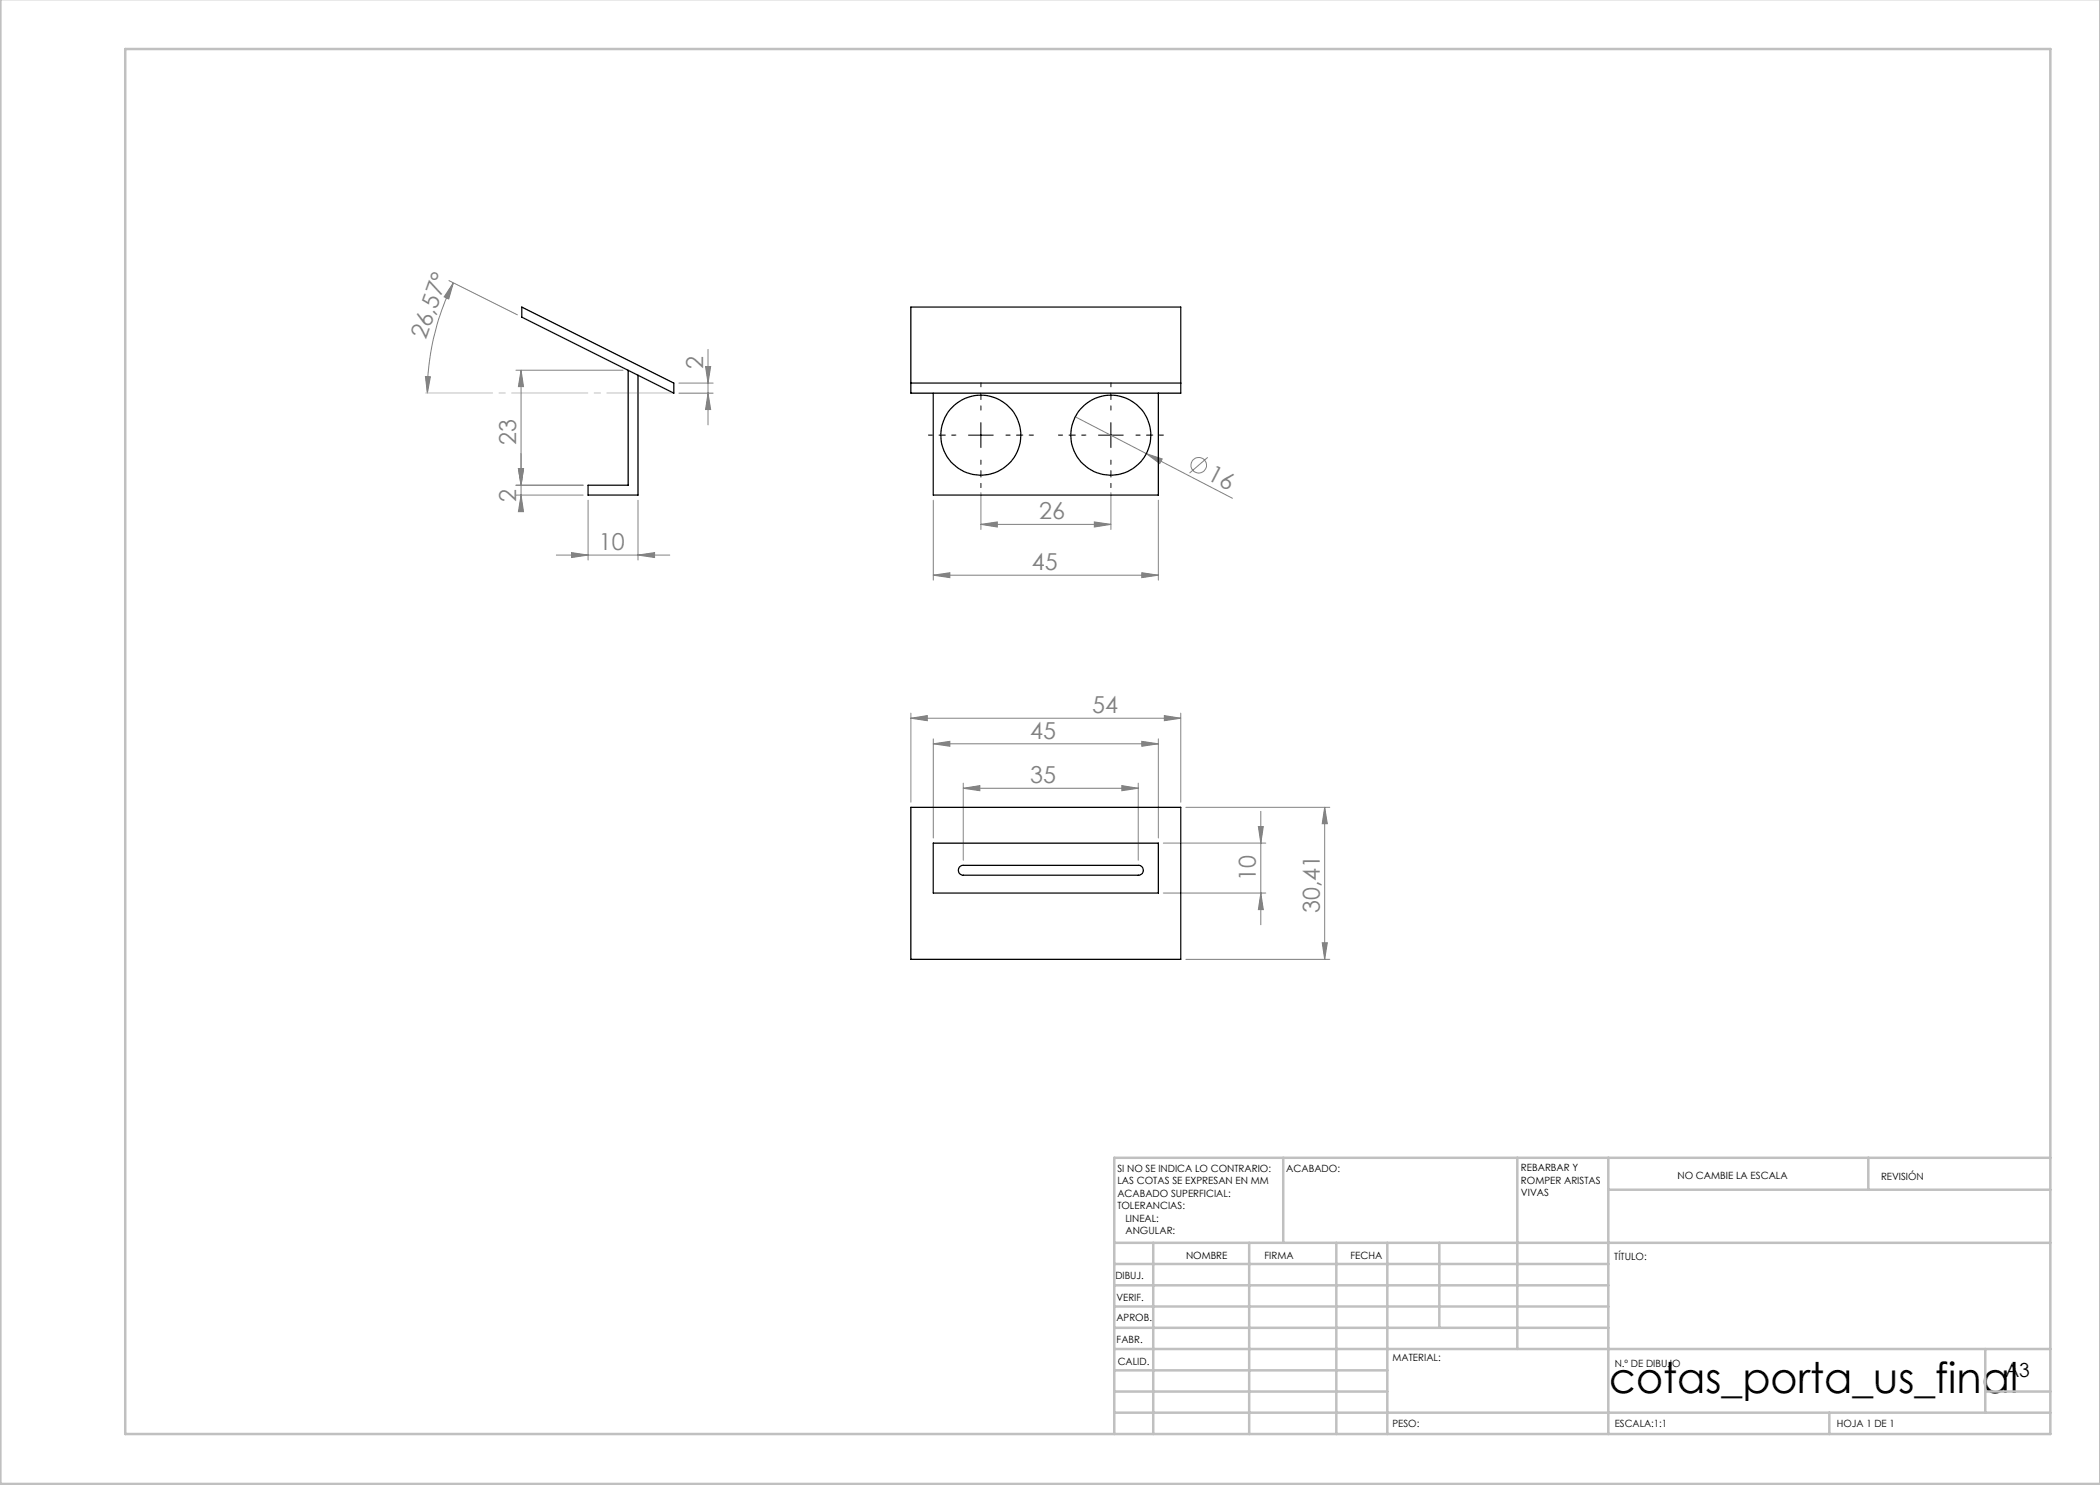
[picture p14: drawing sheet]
<svg xmlns="http://www.w3.org/2000/svg" width="420mm" height="297mm" viewBox="0 0 420 297" stroke-linecap="round" stroke-linejoin="round" font-family="sans-serif">
<defs><g id="words">
<text font-size="8.5" x="321.8" y="278.5">cotas_porta_us_final</text>
<g font-size="4.7" fill="#808080">
<text x="85.1" y="68" transform="rotate(-70 85.1 68)">26,57°</text>
<text x="140.6" y="73.7" transform="rotate(-90 140.6 73.7)">2</text>
<text x="103.2" y="89.1" transform="rotate(-90 103.2 89.1)">23</text>
<text x="241.3" y="95.7" transform="rotate(27 241.3 95.7)">16</text>
<text x="103.2" y="100.3" transform="rotate(-90 103.2 100.3)">2</text>
<text x="207.9" y="103.9">26</text>
<text x="119.8" y="110">10</text>
<text x="206.4" y="114">45</text>
<text x="218.5" y="142.6">54</text>
<text x="206" y="147.7">45</text>
<text x="206.1" y="156.6">35</text>
<text x="251.2" y="176.2" transform="rotate(-90 251.2 176.2)">10</text>
<text x="263.9" y="182.6" transform="rotate(-90 263.9 182.6)">30,41</text>
</g>
<text font-size="3.9" x="401" y="275.4">A3</text>
<g font-size="2">
<text x="223.5" y="234.4">SI NO SE INDICA LO CONTRARIO:</text>
<text x="223.5" y="236.9">LAS COTAS SE EXPRESAN EN MM</text>
<text x="223.5" y="239.4">ACABADO SUPERFICIAL:</text>
<text x="257.2" y="234.4">ACABADO:</text>
<text x="304.2" y="234.3">REBARBAR Y</text>
<text x="304.2" y="236.8">ROMPER ARISTAS</text>
<text x="304.2" y="239.3">VIVAS</text>
<text x="335.5" y="235.8">NO CAMBIE LA ESCALA</text>
<text x="376.2" y="236">REVISIÓN</text>
<text x="223.5" y="241.9">TOLERANCIAS:</text>
<text x="225.1" y="244.4">LINEAL:</text>
<text x="225.1" y="246.9">ANGULAR:</text>
<text x="237.2" y="251.8">NOMBRE</text>
<text x="252.9" y="251.7">FIRMA</text>
<text x="270.1" y="251.7">FECHA</text>
<text x="223.1" y="255.9">DIBUJ.</text>
<text x="322.8" y="252">TÍTULO:</text>
<text x="223.3" y="260.1">VERIF.</text>
<text x="223.3" y="264.2">APROB.</text>
<text x="223.3" y="268.6">FABR.</text>
<text x="223.5" y="272.9">CALID.</text>
<text x="278.5" y="272.3">MATERIAL:</text>
<text x="323" y="273.4">N.º DE DIBUJO</text>
<text x="278.5" y="285.3">PESO:</text>
<text x="323" y="285.4">ESCALA:1:1</text>
<text x="367.4" y="285.4">HOJA 1 DE 1</text>
</g>
</g></defs>
<g fill="none" stroke="#808080" stroke-width=".2">
<path d="M89.8 56.1l13.7 6.9M90.7 56.6l-1 3.2-.9-.4zM90.7 56.6a50 50 0 0 0-5.2 22M85.1 75.3h1l-.6 3.3zM103.2 74h21.4M104.2 74l.5 3.3h-1zM104.2 74v27.7M135.8 78.6h6.8M135.8 76.6h6.8M141.1 73.3h1l-.5 3.3zM141.6 78.6l.5 3.3h-1zM141.6 69.9v15.1"/>
<path d="M103.2 99h13.4M103.7 93.7h1l-.5 3.3zM104.2 99l.5 3.3h-1zM116.6 97h-13.4M196.2 98.5v7.4M215.1 83.4l31.4 16.3M222.2 98.5v7.4M229.3 90.7l3.1 1.1-.4 .9zM241.5 91.5l-3.6 3.1M111.3 111h22.6M114.3 110.5l3.3 .5-3.3 .5zM117.6 100v12"/>
<path d="M127.6 111l3.3-.5v1zM127.6 100v12M186.7 115l3.3-.5v1zM186.7 100v16M186.7 115h45M196.2 104.9l3.3-.5v1zM196.2 104.9h26M218.9 104.4l3.3 .5-3.3 .5zM228.4 114.5l3.3 .5-3.3 .5zM231.7 100v16M182.2 143.6l3.3-.5v1zM182.2 142.6v17.8"/>
<path d="M182.2 143.6h53.9M186.7 148.8l3.3-.5v1zM186.7 147.8v19.8M186.7 148.8h45M192.7 157.7l3.3-.6v1zM192.7 156.6v15.4M192.7 157.7h34.9M224.4 157.1l3.2 .6-3.2 .4zM227.6 156.6v15.4M228.4 148.3l3.3 .5-3.3 .5zM231.7 147.8v19.8M232.9 143.1l3.2 .5-3.2 .5z"/>
<path d="M236.1 142.6v17.8M232.7 168.6h20.5M232.7 178.6h20.5M237.2 161.5h28.8M251.7 165.3h1l-.5 3.3zM252.2 178.6l.5 3.3h-1zM252.2 162.3v22.7M264.9 161.5l.6 3.2h-1.1zM264.9 161.5v30.4M237.2 191.9h28.8M264.4 188.6h1.1l-.6 3.3z"/>
<circle cx="239.7" cy="93.1" r="1.55"/>
</g>
<path d="M191.2 87h-5.5M196.2 82v-5.5M196.2 92v5.5M201.2 87h5.5M217.2 87h-5.5M222.2 82v-5.5M222.2 92v5.5M227.2 87h5.5" fill="none" stroke="#000" stroke-width=".2" stroke-dasharray="15.2 1.3 1.3 1.3" stroke-dashoffset="14.4"/>
<path d="M193.7 87h4.9M196.2 84.5v5M219.7 87h4.9M222.2 84.5v5" fill="none" stroke="#000" stroke-width=".2"/>
<path d="M134.8 78.6h-49.7" fill="none" stroke="#c0c0c0" stroke-width=".2" stroke-dasharray="15.2 1.3 1.3 1.3" stroke-dashoffset="1.8"/>
<g fill="none" stroke="#c0c0c0" stroke-width=".5">
<path d="M.1 -.1v296.9h419.9M25 9.8h385.1v277h-385.1zM256.6 231.6v17M303.5 231.6v38.2M321.7 231.6v55.2M321.7 237.9h88.4M373.7 231.6v6.3M410.1 231.6h-187.3v55.2M222.8 248.6h187.3M222.8 257.1h98.9M222.8 252.8h98.9M230.6 248.6v38.2"/>
<path d="M249.8 248.6v38.2M267.3 248.6v38.2M277.5 248.6v38.2M287.9 248.6v17M222.8 265.6h98.9M222.8 261.3h98.9M222.8 278.3h54.7M222.8 274.1h54.7M222.8 269.8h187.3M397.1 278.3h13M397.1 269.8v12.7M222.8 282.5h187.3"/>
<path d="M365.9 282.5v4.3"/>
</g>
<g fill="#808080">
<path d="M229.3 90.7l3.1 1.1-.4 .9z"/>
<path d="M90.7 56.6l-1 3.2-.9-.4zM85.1 75.3h1l-.6 3.3z"/>
<path d="M218.9 104.4l3.3 .5-3.3 .5zM196.2 104.9l3.3-.5v1z"/>
<path d="M186.7 115l3.3-.5v1zM228.4 114.5l3.3 .5-3.3 .5zM182.2 143.6l3.3-.5v1zM232.9 143.1l3.2 .5-3.2 .5zM186.7 148.8l3.3-.5v1zM228.4 148.3l3.3 .5-3.3 .5z"/>
<path d="M141.6 78.6l.5 3.3h-1zM141.1 73.3h1l-.5 3.3zM264.4 188.6h1.1l-.6 3.3zM264.9 161.5l.6 3.2h-1.1z"/>
<path d="M104.2 74l.5 3.3h-1zM103.7 93.7h1l-.5 3.3zM251.7 165.3h1l-.5 3.3zM252.2 178.6l.5 3.3h-1z"/>
<path d="M103.7 93.7h1l-.5 3.3zM104.2 99l.5 3.3h-1z"/>
<path d="M114.3 110.5l3.3 .5-3.3 .5zM127.6 111l3.3-.5v1zM192.7 157.7l3.3-.6v1zM224.4 157.1l3.2 .6-3.2 .4z"/>
</g>
<g fill="none" stroke="#000" stroke-width=".25">
<path d="M104.4 61.4l30.4 15.2v2l-30.4-15.2zM125.6 74v23h-8v2h10v-24M182.2 76.6h53.9M182.2 61.4h53.9v17.2h-53.9zM186.7 78.6v20.4h45v-20.4M182.2 161.5h53.9v30.4h-53.9zM186.7 168.6h45v10h-45zM191.9 173.4l.5-.3h35.2a.99 .99 0 0 1 1.1 1 .99 .99 0 0 1-1.1 .9h-34.9a1.01 1.01 0 0 1-.9-.5 1.01 1.01 0 0 1 .1-1.1z"/>
<circle cx="196.2" cy="87.1" r="8"/>
<circle cx="222.2" cy="87.1" r="8"/>
</g>
<use href="#words"/>
</svg>
